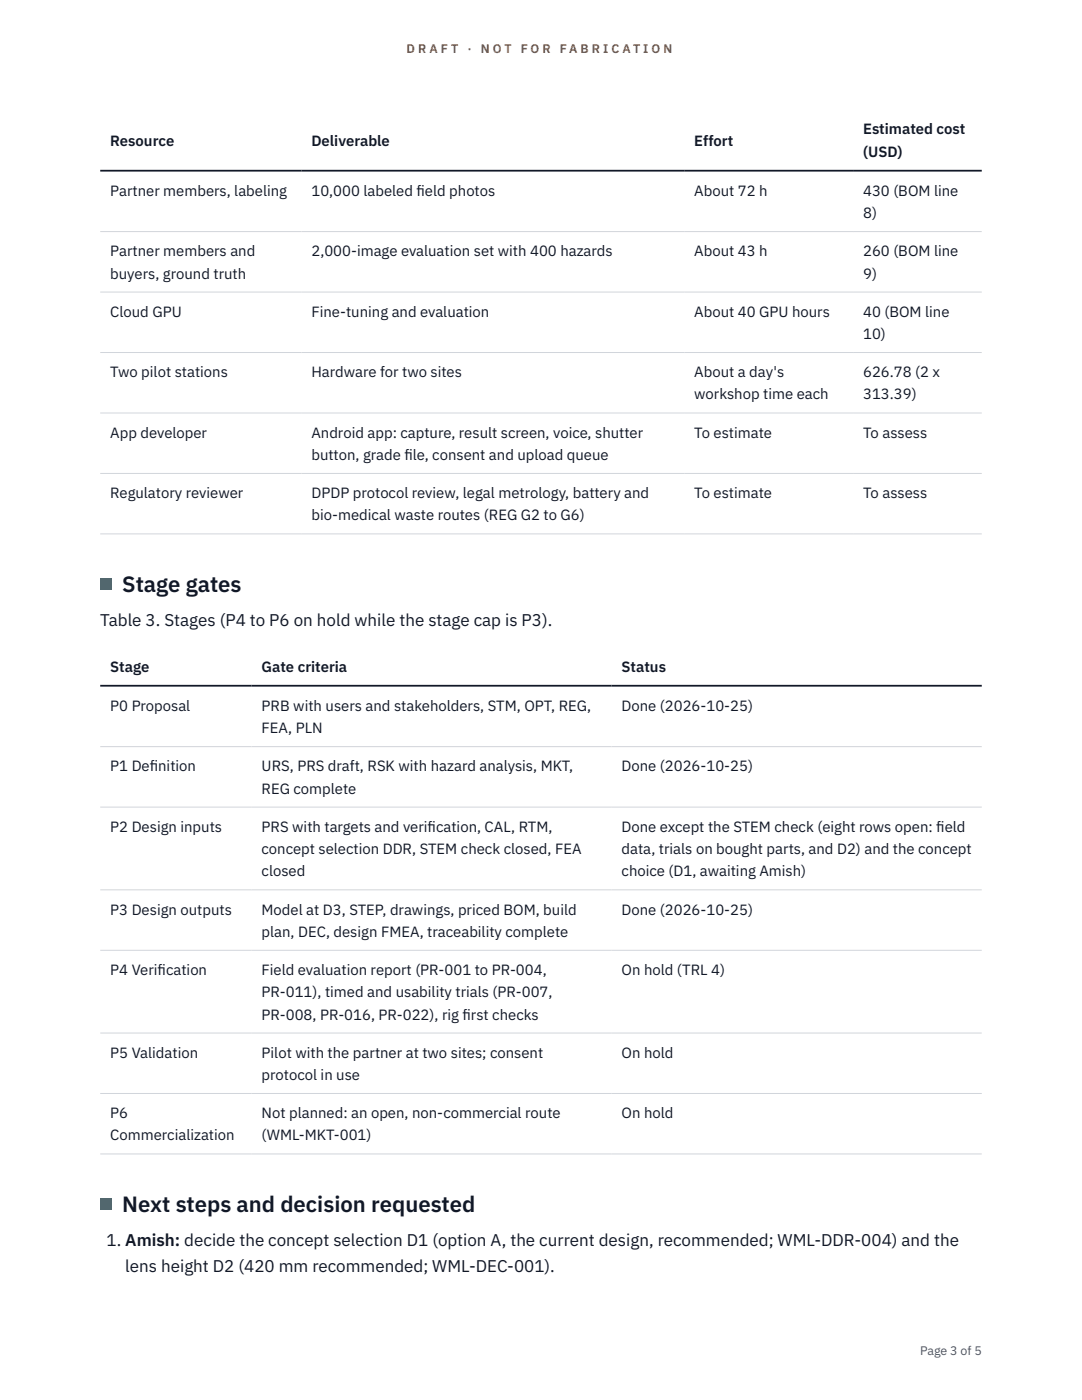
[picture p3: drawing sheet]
<svg xmlns="http://www.w3.org/2000/svg" width="216mm" height="279mm" viewBox="0 0 216 279" stroke-linecap="round" stroke-linejoin="round" font-family="sans-serif">
<defs><g id="words">
<g font-size="4.4" fill="#111827">
<text x="24.4" y="118.1">Stage gates</text>
<text x="24.4" y="241.8">Next steps and decision requested</text>
</g>
<g font-size="3.4" fill="#111827">
<text x="20" y="125">Table 3. Stages (P4 to P6 on hold while the stage cap is P3).</text>
<text x="21.2" y="248.7">1. Amish: decide the concept selection D1 (option A, the current design, recommended; WML-DDR-004) and the</text>
<text x="25" y="253.8">lens height D2 (420 mm recommended; WML-DEC-001).</text>
</g>
<g font-size="3" fill="#111827">
<text x="22" y="29.1">Resource</text>
<text x="62.1" y="29.1">Deliverable</text>
<text x="138.5" y="29.1">Effort</text>
<text x="172.2" y="26.8">Estimated cost</text>
<text x="172.2" y="31.3">(USD)</text>
<text x="22" y="39.1">Partner members, labeling</text>
<text x="62.1" y="39.1">10,000 labeled f</text>
<text x="83.1" y="39.1">ield photos</text>
<text x="138.5" y="39.1">About 72 h</text>
<text x="172.2" y="39.1">430 (BOM line</text>
<text x="172.2" y="43.5">8)</text>
<text x="22" y="51.1">Partner members and</text>
<text x="62.1" y="51.1">2,000-image evaluation set with 400 hazards</text>
<text x="138.5" y="51.1">About 43 h</text>
<text x="172.2" y="51.1">260 (BOM line</text>
<text x="22" y="55.6">buyers, ground truth</text>
<text x="172.2" y="55.6">9)</text>
<text x="22" y="63.2">Cloud GPU</text>
<text x="62.1" y="63.2">Fine-tuning and evaluation</text>
<text x="138.5" y="63.2">About 40 GPU hours</text>
<text x="172.2" y="63.2">40 (BOM line</text>
<text x="172.2" y="67.7">10)</text>
<text x="22" y="75.3">Two pilot stations</text>
<text x="62.1" y="75.3">Hardware for two sites</text>
<text x="138.5" y="75.3">About a day's</text>
<text x="172.2" y="75.3">626.78 (2 x</text>
<text x="138.5" y="79.7">workshop time each</text>
<text x="172.2" y="79.7">313.39)</text>
<text x="22" y="87.3">App developer</text>
<text x="62.1" y="87.3">Android app: capture, result screen, voice, shutter</text>
<text x="138.5" y="87.3">To estimate</text>
<text x="172.2" y="87.3">To assess</text>
<text x="62.1" y="91.8">button, grade f</text>
<text x="80.7" y="91.8">ile, consent and upload queue</text>
<text x="22" y="99.4">Regulatory reviewer</text>
<text x="62.1" y="99.4">DPDP protocol review, legal metrology, battery and</text>
<text x="138.5" y="99.4">To estimate</text>
<text x="172.2" y="99.4">To assess</text>
<text x="62.1" y="103.9">bio-medical waste routes (REG G2 to G6)</text>
<text x="22" y="134.1">Stage</text>
<text x="52.2" y="134.1">Gate criteria</text>
<text x="124" y="134.1">Status</text>
<text x="22" y="141.9">P0 Proposal</text>
<text x="52.2" y="141.9">PRB with users and stakeholders, STM, OPT, REG,</text>
<text x="124" y="141.9">Done (2026-10-25)</text>
<text x="52.2" y="146.3">FEA, PLN</text>
<text x="22" y="153.9">P1 Def</text>
<text x="29.9" y="153.9">inition</text>
<text x="52.2" y="153.9">URS, PRS draft, RSK with hazard analysis, MKT,</text>
<text x="124" y="153.9">Done (2026-10-25)</text>
<text x="52.2" y="158.4">REG complete</text>
<text x="22" y="166">P2 Design inputs</text>
<text x="52.2" y="166">PRS with targets and verif</text>
<text x="85.3" y="166">ication, CAL, RTM,</text>
<text x="124" y="166">Done except the STEM check (eight rows open: f</text>
<text x="186.8" y="166">ield</text>
<text x="52.2" y="170.4">concept selection DDR, STEM check closed, FEA</text>
<text x="124" y="170.4">data, trials on bought parts, and D2) and the concept</text>
<text x="52.2" y="174.9">closed</text>
<text x="124" y="174.9">choice (D1, awaiting Amish)</text>
<text x="22" y="182.5">P3 Design outputs</text>
<text x="52.2" y="182.5">Model at D3, STEP, drawings, priced BOM, build</text>
<text x="124" y="182.5">Done (2026-10-25)</text>
<text x="52.2" y="187">plan, DEC, design FMEA, traceability complete</text>
<text x="22" y="194.6">P4 Verif</text>
<text x="31.4" y="194.6">ication</text>
<text x="52.2" y="194.6">Field evaluation report (PR-001 to PR-004,</text>
<text x="124" y="194.6">On hold (TRL 4)</text>
<text x="52.2" y="199">PR-011), timed and usability trials (PR-007,</text>
<text x="52.2" y="203.5">PR-008, PR-016, PR-022), rig f</text>
<text x="92.3" y="203.5">irst checks</text>
<text x="22" y="211.1">P5 Validation</text>
<text x="52.2" y="211.1">Pilot with the partner at two sites; consent</text>
<text x="52.2" y="215.5">protocol in use</text>
<text x="124" y="211.1">On hold</text>
<text x="22" y="223.2">P6</text>
<text x="22" y="227.6">Commercialization</text>
<text x="52.2" y="223.2">Not planned: an open, non-commercial route</text>
<text x="52.2" y="227.6">(WML-MKT-001)</text>
<text x="124" y="223.2">On hold</text>
</g>
<g font-size="2.5" fill="#b45309">
<text x="81.1" y="10.5">D R A F T</text>
<text x="93.3" y="10.5">·</text>
<text x="95.9" y="10.5">N O T</text>
<text x="103.9" y="10.5">F O R</text>
<text x="111.7" y="10.5">F A B R I C A T I O N</text>
</g>
<text font-size="2.5" fill="#4b5563" x="183.6" y="270.3">Page 3 of 5</text>
</g></defs>
<g fill="none" stroke="#d1d5db" stroke-width=".2">
<path d="M20 46.2h175.9M20 58.3h175.9M20 70.4h175.9M20 82.4h175.9M20 94.5h175.9M20 106.6h175.9M20 149h175.9M20 161.1h175.9M20 177.6h175.9M20 189.7h175.9M20 206.2h175.9M20 218.2h175.9"/>
<path d="M20 230.3h175.9"/>
</g>
<path d="M20 34.1h175.9M20 136.9h175.9" fill="none" stroke="#111827" stroke-width=".35"/>
<g fill="#0f766e">
<path d="M20 115.5h2.2v2.2h-2.2z"/>
<path d="M20 239.2h2.2v2.2h-2.2z"/>
</g>
<use href="#words"/>
</svg>
